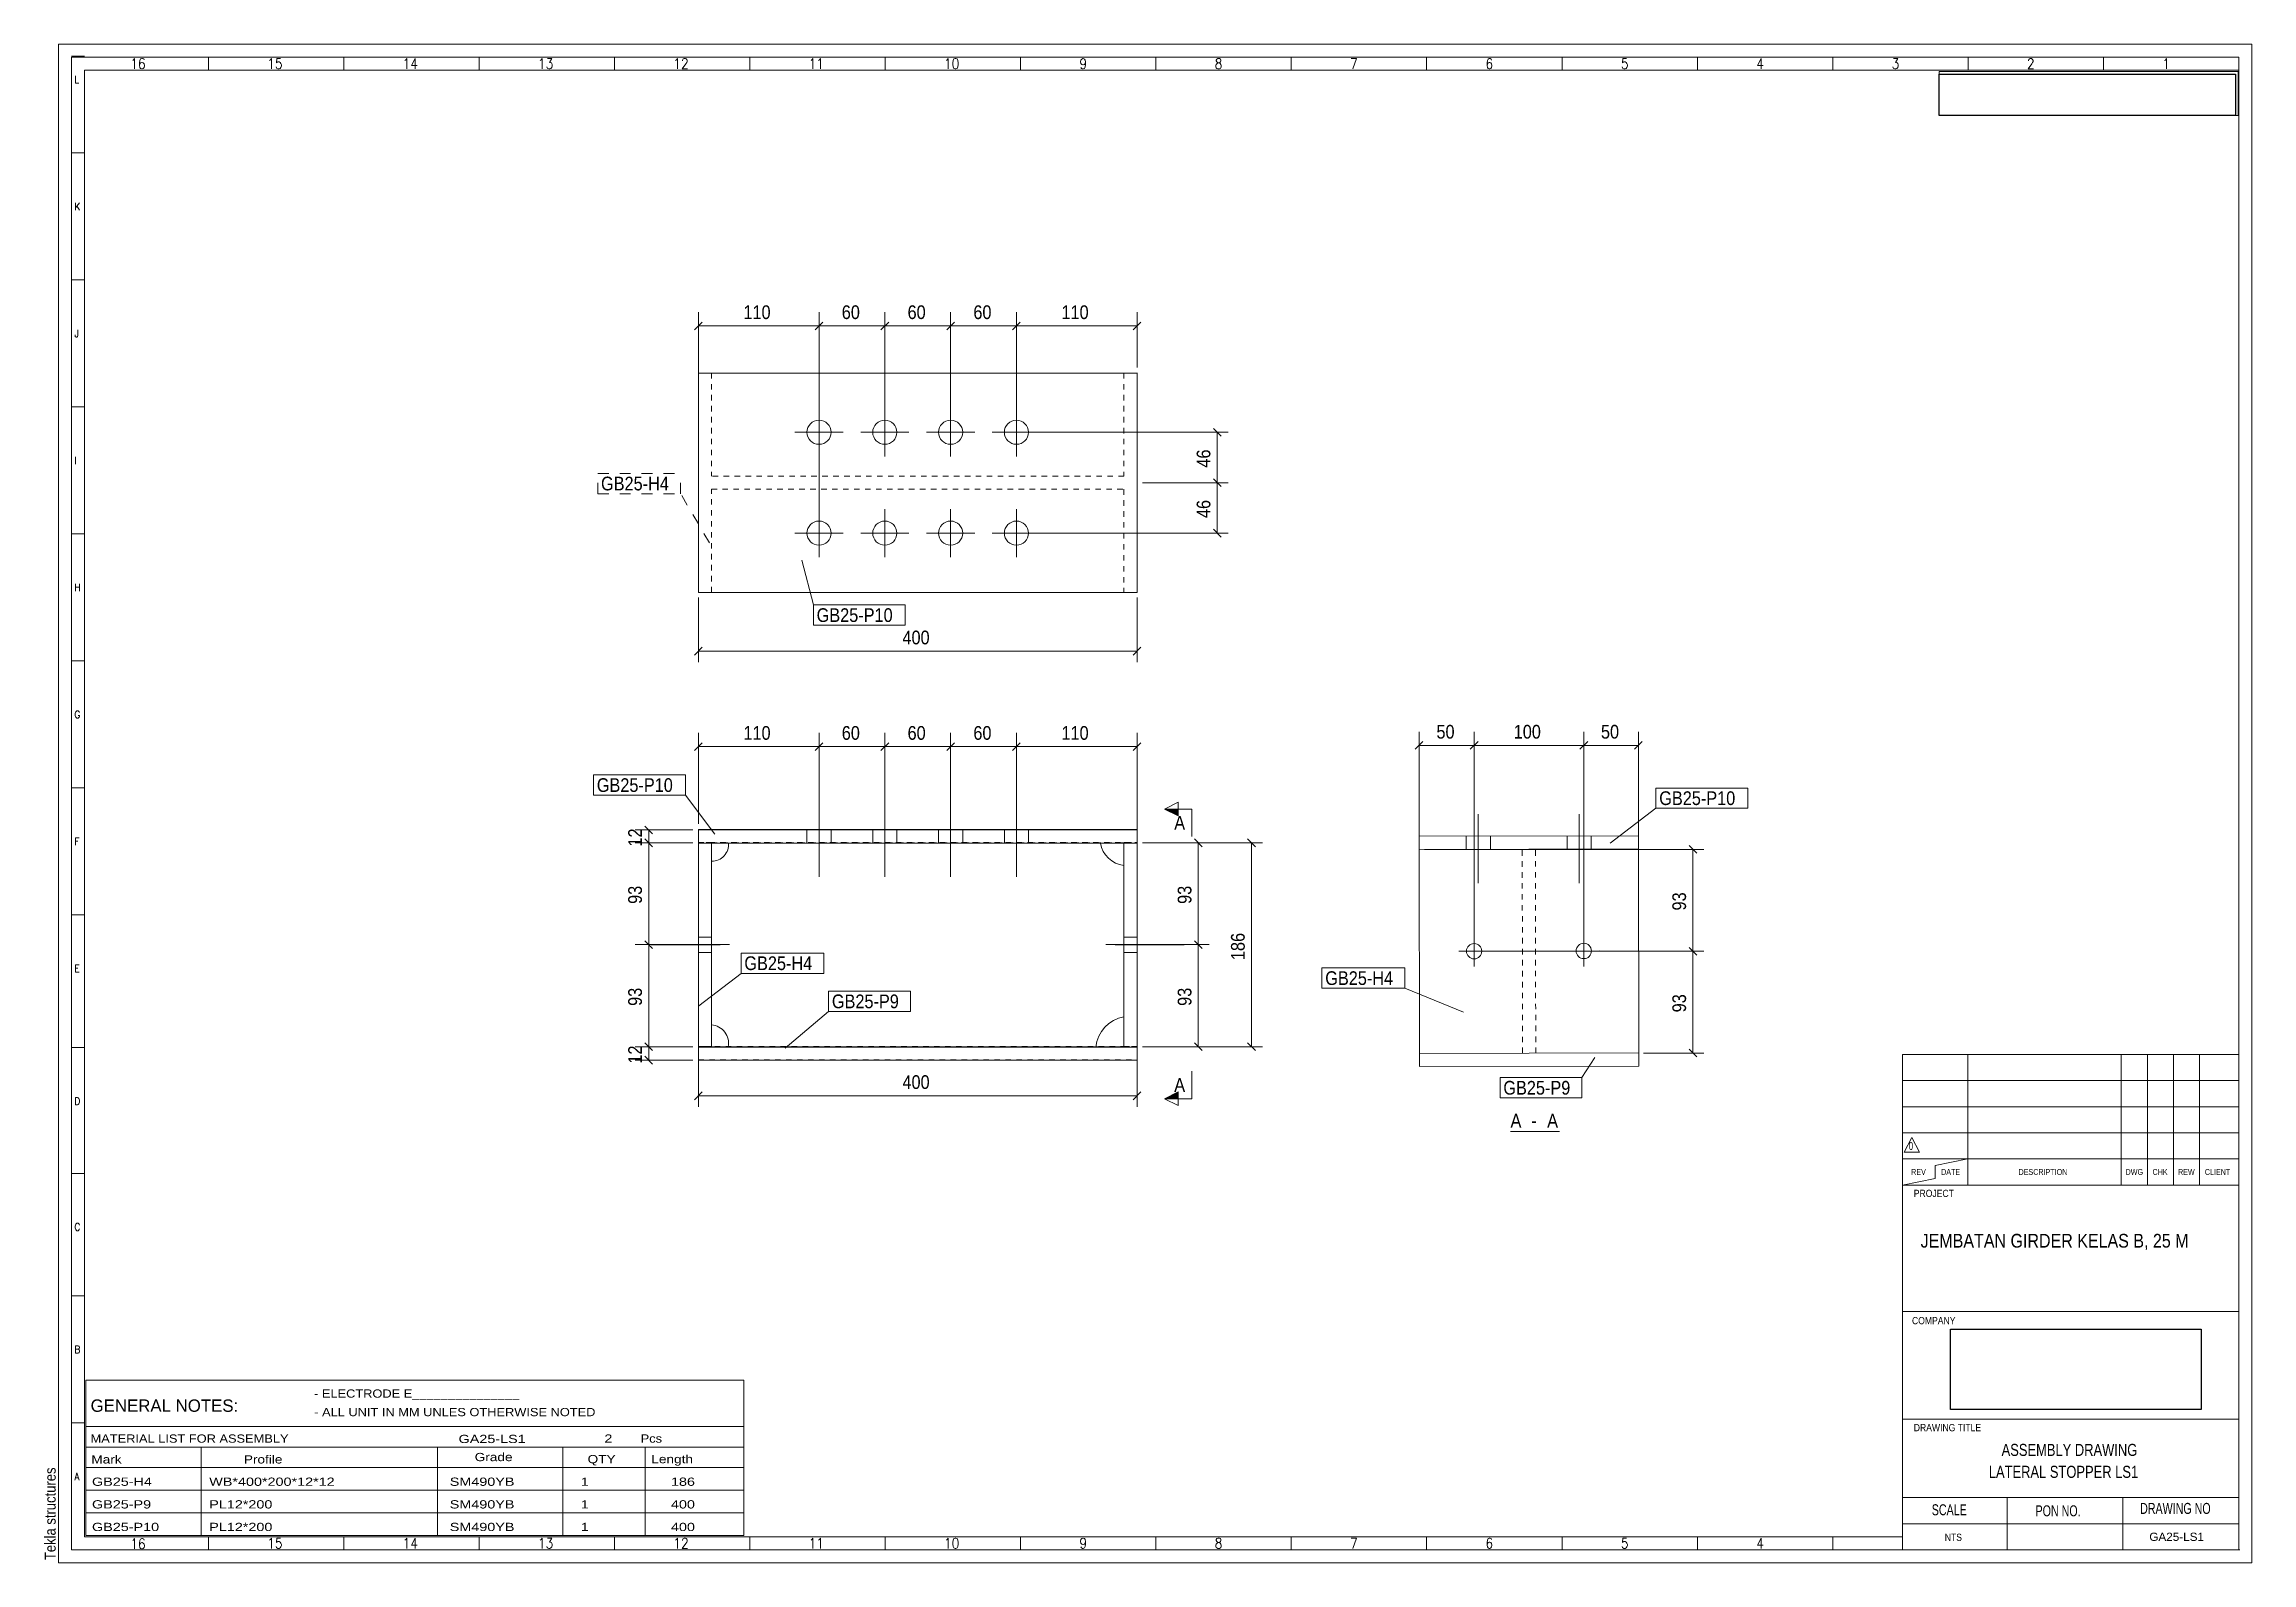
# Model space of a CAD drawing. Header units: millimetres. Extents: x 2 to 405, y 5 to 282.
import ezdxf

# ---------------------------------------------------------------- set-up
doc = ezdxf.new("R2010")
doc.units = ezdxf.units.MM
for name, pattern in [('XKITLINE00', [0]), ('XKITLINE01', [4, 1, -1, 1, -1]), ('XKITLINE02', [4, 2, -2])]:
    doc.linetypes.add(name, pattern=pattern)
for name, color, linetype, lineweight in [('Bolt', 7, 'Continuous', 0), ('DrawingSheet', 5, 'Continuous', 0), ('GraphicObject', 6, 'Continuous', 0), ('OtherObjectType', 1, 'Continuous', 0), ('Part', 2, 'Continuous', 0), ('PartMark', 3, 'Continuous', 0), ('Section', 6, 'Continuous', 0), ('Z-DIMENSIONS', 1, 'Continuous', 0)]:
    doc.layers.add(name, color=color, linetype=linetype, lineweight=lineweight)
doc.styles.add('ARIAL', font='ARIAL.TTF')
doc.styles.add('ARIAL_NARROW', font='ARIALN.TTF')
doc.styles.add('ROMANS', font='ROMANS__.TTF')
doc.styles.add('TECHNICLITE', font='TECHL___.TTF')
picture_1 = doc.add_image_def('image1.jpg', size_in_pixel=(1304, 175))
picture_2 = doc.add_image_def('image2.png', size_in_pixel=(4018, 1163))

# ---------------------------------------------------------------- blocks, each defined once
blk = doc.blocks.new('*A1')
at = {"layer": 'Part', "linetype": 'XKITLINE00', "lineweight": 0}
for p, q in [((201.7, 138.77), (121.7, 138.77)), ((121.7, 138.77), (121.7, 138.68)), ((121.7, 138.68), (121.7, 138.77)), ((201.7, 138.68), (121.7, 138.68)), ((121.7, 138.68), (121.7, 136.28)), ((201.7, 138.68), (201.7, 138.77)), ((201.7, 138.77), (201.7, 138.68)), ((201.7, 138.68), (201.7, 136.28)), ((121.7, 136.28), (201.7, 136.28))]:
    blk.add_line(p, q, dxfattribs=at)
at = {"layer": 'Part', "linetype": 'XKITLINE01', "lineweight": 0}
blk.add_line((121.7, 136.37), (201.7, 136.37), dxfattribs=at)
blk = doc.blocks.new('*A2')
at = {"layer": 'Part', "linetype": 'XKITLINE01', "lineweight": 0}
for p, q in [((121.7, 99.08), (121.7, 99.17)), ((121.7, 99.17), (121.7, 99.08)), ((201.7, 99.17), (121.7, 99.17)), ((121.7, 96.77), (201.7, 96.77)), ((201.7, 99.08), (201.7, 99.17)), ((201.7, 99.17), (201.7, 99.08))]:
    blk.add_line(p, q, dxfattribs=at)
at = {"layer": 'Part', "linetype": 'XKITLINE00', "lineweight": 0}
for p, q in [((121.7, 96.68), (121.7, 99.08)), ((121.7, 99.08), (201.7, 99.08)), ((201.7, 96.68), (121.7, 96.68)), ((201.7, 99.08), (201.7, 96.68))]:
    blk.add_line(p, q, dxfattribs=at)
blk = doc.blocks.new('*A3')
at = {"layer": 'Part', "linetype": 'XKITLINE01', "lineweight": 0}
for p, q in [((121.7, 136.37), (121.7, 136.28)), ((121.7, 136.37), (121.7, 136.28)), ((124.1, 136.37), (121.7, 136.37)), ((124.1, 136.32), (124.1, 136.37)), ((124.1, 136.33), (124.1, 136.37)), ((124.1, 136.32), (124.1, 136.33)), ((124.1, 136.33), (199.3, 136.33)), ((124.1, 136.28), (124.1, 136.32)), ((124.1, 136.32), (199.3, 136.32)), ((124.1, 136.28), (124.1, 136.32)), ((124.1, 136.32), (124.1, 136.28)), ((124.1, 136.28), (124.1, 136.32)), ((199.3, 136.37), (199.3, 136.28)), ((199.3, 136.33), (199.3, 136.37)), ((199.3, 136.37), (201.7, 136.37)), ((199.3, 136.28), (199.3, 136.33)), ((199.3, 136.32), (199.3, 136.28)), ((199.3, 136.32), (199.3, 136.28)), ((201.7, 136.28), (201.7, 136.37)), ((201.7, 136.37), (201.7, 136.28)), ((121.7, 99.08), (121.7, 99.17)), ((121.7, 99.17), (124.1, 99.17)), ((124.1, 99.17), (124.1, 99.13)), ((124.1, 99.13), (199.3, 99.13)), ((124.1, 99.12), (124.1, 99.08)), ((199.3, 99.13), (199.3, 99.17)), ((199.3, 99.17), (201.7, 99.17)), ((199.3, 99.08), (199.3, 99.12)), ((201.7, 99.17), (201.7, 99.08))]:
    blk.add_line(p, q, dxfattribs=at)
at = {"layer": 'Part', "linetype": 'XKITLINE00', "lineweight": 0}
for p, q in [((121.7, 136.28), (124.1, 136.28)), ((121.7, 136.28), (121.7, 99.08)), ((124.1, 136.28), (124.1, 99.08)), ((199.3, 136.28), (201.7, 136.28)), ((199.3, 136.28), (199.3, 99.08)), ((201.7, 136.28), (201.7, 99.08)), ((124.1, 99.08), (121.7, 99.08)), ((199.3, 99.12), (124.1, 99.12)), ((201.7, 99.08), (199.3, 99.08))]:
    blk.add_line(p, q, dxfattribs=at)
blk = doc.blocks.new('*A4')
at = {"layer": 'Bolt', "linetype": 'XKITLINE00', "lineweight": 0}
for p, q in [((143.7, 142.7), (143.7, 130.1)), ((155.7, 142.7), (155.7, 130.1)), ((167.7, 142.7), (167.7, 130.1)), ((179.7, 142.7), (179.7, 130.1)), ((141.5, 138.7), (141.5, 136.3)), ((145.9, 138.7), (145.9, 136.3)), ((153.5, 138.7), (153.5, 136.3)), ((157.9, 138.7), (157.9, 136.3)), ((165.5, 138.7), (165.5, 136.3)), ((169.9, 138.7), (169.9, 136.3)), ((177.5, 138.7), (177.5, 136.3)), ((181.9, 138.7), (181.9, 136.3))]:
    blk.add_line(p, q, dxfattribs=at)
blk = doc.blocks.new('*A5')
at = {"layer": 'Bolt', "linetype": 'XKITLINE00', "lineweight": 0}
for p, q in [((143.7, 142.7), (143.7, 130.1)), ((155.7, 142.7), (155.7, 130.1)), ((167.7, 142.7), (167.7, 130.1)), ((179.7, 142.7), (179.7, 130.1)), ((141.5, 138.74), (141.5, 136.34)), ((145.9, 138.75), (145.9, 136.35)), ((153.5, 138.74), (153.5, 136.34)), ((157.9, 138.75), (157.9, 136.35)), ((165.5, 138.74), (165.5, 136.34)), ((169.9, 138.75), (169.9, 136.35)), ((177.5, 138.74), (177.5, 136.34)), ((181.9, 138.75), (181.9, 136.35))]:
    blk.add_line(p, q, dxfattribs=at)
blk = doc.blocks.new('*A6')
at = {"layer": 'Bolt', "linetype": 'XKITLINE00', "lineweight": 0}
for p, q in [((125.7, 117.74), (113.1, 117.74)), ((125.7, 117.7), (113.1, 117.7)), ((124.1, 119.15), (121.7, 119.15)), ((124.1, 119.1), (121.7, 119.1)), ((124.1, 116.34), (121.7, 116.34)), ((124.1, 116.3), (121.7, 116.3))]:
    blk.add_line(p, q, dxfattribs=at)
blk = doc.blocks.new('*A7')
at = {"layer": 'Bolt', "linetype": 'XKITLINE00', "lineweight": 0}
for p, q in [((197.7, 117.74), (210.3, 117.74)), ((197.7, 117.7), (210.3, 117.7)), ((199.3, 119.15), (201.7, 119.15)), ((199.3, 119.1), (201.7, 119.1)), ((199.3, 116.34), (201.7, 116.34)), ((199.3, 116.3), (201.7, 116.3))]:
    blk.add_line(p, q, dxfattribs=at)
blk = doc.blocks.new('*A8')
at = {"layer": 'Part', "linetype": 'XKITLINE00', "lineweight": 0}
for p, q in [((293.13, 137.62), (253.13, 137.53)), ((253.13, 137.53), (253.14, 135.13)), ((293.14, 135.22), (293.13, 137.62)), ((293.14, 135.22), (253.14, 135.13))]:
    blk.add_line(p, q, dxfattribs=at)
blk = doc.blocks.new('*A9')
at = {"layer": 'Part', "linetype": 'XKITLINE00', "lineweight": 0}
for p, q in [((293.21, 98.02), (253.21, 97.93)), ((253.22, 95.53), (253.21, 97.93)), ((293.22, 95.62), (293.21, 98.02)), ((253.22, 95.53), (293.22, 95.62))]:
    blk.add_line(p, q, dxfattribs=at)
blk = doc.blocks.new('*A10')
at = {"layer": 'Part', "linetype": 'XKITLINE00', "lineweight": 0}
for p, q in [((253.14, 135.13), (293.14, 135.22)), ((253.21, 97.93), (253.14, 135.13)), ((293.21, 98.02), (293.14, 135.22)), ((293.21, 98.02), (253.21, 97.93))]:
    blk.add_line(p, q, dxfattribs=at)
at = {"layer": 'Part', "linetype": 'XKITLINE01', "lineweight": 0}
for p, q in [((272.01, 97.97), (271.94, 135.17)), ((274.41, 97.98), (274.34, 135.18))]:
    blk.add_line(p, q, dxfattribs=at)
blk = doc.blocks.new('*A11')
at = {"layer": 'Bolt', "linetype": 'XKITLINE00', "lineweight": 0}
for p, q in [((263.93, 141.55), (263.93, 128.95)), ((261.73, 137.56), (261.73, 135.16)), ((266.13, 137.56), (266.13, 135.16))]:
    blk.add_line(p, q, dxfattribs=at)
blk = doc.blocks.new('*A12')
at = {"layer": 'Bolt', "linetype": 'XKITLINE00', "lineweight": 0}
for p, q in [((282.32, 141.56), (282.35, 128.96)), ((280.13, 137.59), (280.14, 135.19)), ((284.53, 137.6), (284.54, 135.2))]:
    blk.add_line(p, q, dxfattribs=at)
blk = doc.blocks.new('*A13')
at = {"layer": 'Bolt', "linetype": 'XKITLINE00', "lineweight": 0}
for p, q in [((263.17, 119.36), (263.18, 113.76)), ((283.17, 119.4), (283.18, 113.8)), ((260.37, 116.55), (265.97, 116.56)), ((280.37, 116.59), (285.97, 116.6))]:
    blk.add_line(p, q, dxfattribs=at)
for centre in [(263.17, 116.56), (283.17, 116.6)]:
    blk.add_circle(centre, 1.4, dxfattribs=at)
blk = doc.blocks.new('*A14')
at = {"layer": 'Part', "linetype": 'XKITLINE00', "lineweight": 0}
for p, q in [((121.7, 222.01), (201.7, 222.01)), ((201.7, 222.01), (121.7, 222.01)), ((121.7, 222.01), (121.7, 222.01)), ((121.7, 222.01), (121.7, 182.01)), ((201.7, 222.01), (201.7, 222.01)), ((201.7, 222.01), (201.7, 182.01)), ((121.7, 182.01), (201.7, 182.01))]:
    blk.add_line(p, q, dxfattribs=at)
at = {"layer": 'Part', "linetype": 'XKITLINE01', "lineweight": 0}
blk.add_line((121.7, 182.01), (201.7, 182.01), dxfattribs=at)
blk = doc.blocks.new('*A15')
at = {"layer": 'Part', "linetype": 'XKITLINE00', "lineweight": 0}
for p, q in [((121.7, 222.01), (121.7, 222.04)), ((121.7, 222.01), (124.1, 222.01)), ((121.7, 222.01), (121.7, 222.01)), ((124.1, 222.01), (124.1, 222.04)), ((124.1, 222.01), (124.1, 222.01)), ((199.3, 222.01), (199.3, 222.04)), ((199.3, 222.01), (199.3, 222.01)), ((201.7, 222.01), (199.3, 222.01)), ((201.7, 222.01), (201.7, 222.04)), ((201.7, 222.01), (201.7, 222.01))]:
    blk.add_line(p, q, dxfattribs=at)
at = {"layer": 'Part', "linetype": 'XKITLINE01', "lineweight": 0}
for p, q in [((121.7, 182.01), (121.7, 222.01)), ((124.1, 222.01), (124.1, 203.21)), ((199.3, 222.01), (199.3, 203.21)), ((201.7, 182.01), (201.7, 222.01)), ((124.1, 203.21), (124.1, 203.24)), ((199.3, 203.21), (124.1, 203.21)), ((199.3, 203.21), (199.3, 203.24)), ((124.1, 200.81), (124.1, 200.84)), ((124.1, 182.01), (124.1, 200.81)), ((124.1, 200.81), (199.3, 200.81)), ((199.3, 200.81), (199.3, 200.84)), ((199.3, 200.81), (199.3, 182.01)), ((121.7, 182.01), (121.7, 182.04)), ((121.7, 182.01), (124.1, 182.01)), ((124.1, 182.01), (124.1, 182.04)), ((199.3, 182.01), (199.3, 182.04)), ((199.3, 182.01), (201.7, 182.01)), ((201.7, 182.01), (201.7, 182.04))]:
    blk.add_line(p, q, dxfattribs=at)
blk = doc.blocks.new('*A16')
at = {"layer": 'Bolt', "linetype": 'XKITLINE00', "lineweight": 0}
for p, q in [((143.7, 197.21), (143.7, 188.41)), ((155.7, 197.21), (155.7, 188.41)), ((167.7, 197.21), (167.7, 188.41)), ((179.7, 197.21), (179.7, 188.41)), ((139.3, 192.81), (148.1, 192.81)), ((151.3, 192.81), (160.1, 192.81)), ((163.3, 192.81), (172.1, 192.81)), ((175.3, 192.81), (184.1, 192.81))]:
    blk.add_line(p, q, dxfattribs=at)
for centre in [(143.7, 192.81), (155.7, 192.81), (167.7, 192.81), (179.7, 192.81)]:
    blk.add_circle(centre, 2.2, dxfattribs=at)
blk = doc.blocks.new('*A17')
at = {"layer": 'Bolt', "linetype": 'XKITLINE00', "lineweight": 0}
for p, q in [((143.7, 206.81), (143.7, 215.61)), ((155.7, 206.81), (155.7, 215.61)), ((167.7, 206.81), (167.7, 215.61)), ((179.7, 206.81), (179.7, 215.61)), ((148.1, 211.21), (139.3, 211.21)), ((160.1, 211.21), (151.3, 211.21)), ((172.1, 211.21), (163.3, 211.21)), ((184.1, 211.21), (175.3, 211.21))]:
    blk.add_line(p, q, dxfattribs=at)
for centre in [(143.7, 211.21), (155.7, 211.21), (167.7, 211.21), (179.7, 211.21)]:
    blk.add_circle(centre, 2.2, dxfattribs=at)
blk = doc.blocks.new('*A18')
at = {"layer": 'GraphicObject', "linetype": 'XKITLINE00', "lineweight": 0}
blk.add_arc((200.44, 98.39), 6.32, 100.3356, 173.7312, dxfattribs=at)
blk = doc.blocks.new('*A19')
at = {"layer": 'GraphicObject', "linetype": 'XKITLINE00', "lineweight": 0}
blk.add_arc((199.87, 137.06), 4.89, 189.1752, 263.2715, dxfattribs=at)
blk = doc.blocks.new('*A20')
at = {"layer": 'GraphicObject', "linetype": 'XKITLINE00', "lineweight": 0}
blk.add_arc((124.22, 135.97), 2.97, 267.7897, 6.84, dxfattribs=at)
blk = doc.blocks.new('*A21')
at = {"layer": 'GraphicObject', "linetype": 'XKITLINE00', "lineweight": 0}
blk.add_arc((123.79, 99.72), 3.42, 349.9583, 84.8136, dxfattribs=at)
blk = doc.blocks.new('*A22')
at = {"layer": 'DrawingSheet', "linetype": 'XKITLINE00', "lineweight": 0}
for p, q in [((405, 282), (5, 282)), ((5, 282), (5, 5)), ((405, 5), (405, 282)), ((5, 5), (405, 5))]:
    blk.add_line(p, q, dxfattribs=at)
at = {"layer": 'DrawingSheet', "style": 'ARIAL', "width": 0.85}
blk.add_text('Tekla structures', height=2, rotation=90, dxfattribs=at).set_placement((4.5, 5.5))
blk = doc.blocks.new('*A23')
at = {"layer": 'OtherObjectType', "linetype": 'XKITLINE00', "lineweight": 0}
for p, q in [((10, 38.31), (130, 38.31)), ((10, 29.88), (10, 38.31)), ((130, 38.31), (130, 29.88)), ((10, 29.88), (130, 29.88)), ((10, 29.88), (10, 26.13)), ((130, 29.88), (130, 26.13)), ((10, 26.13), (130, 26.13)), ((10, 26.13), (10, 22.38)), ((31, 26.13), (31, 22.38)), ((74.12, 26.13), (74.12, 22.38)), ((97, 26.13), (97, 22.38)), ((112, 26.13), (112, 22.38)), ((130, 26.13), (130, 22.38)), ((10, 22.38), (130, 22.38)), ((10, 22.38), (10, 18.25)), ((31, 22.38), (31, 18.25)), ((74.12, 22.38), (74.12, 18.25)), ((97, 22.38), (97, 18.25)), ((112, 22.38), (112, 18.25)), ((130, 22.38), (130, 18.25)), ((10, 18.25), (130, 18.25)), ((10, 18.25), (10, 14.13)), ((31, 18.25), (31, 14.13)), ((74.12, 18.25), (74.12, 14.13)), ((97, 18.25), (97, 14.13)), ((112, 18.25), (112, 14.13)), ((130, 18.25), (130, 14.13)), ((10, 14.13), (130, 14.13)), ((10, 14.13), (10, 10)), ((31, 14.13), (31, 10)), ((74.12, 14.13), (74.12, 10)), ((97, 14.13), (97, 10)), ((112, 14.13), (112, 10)), ((130, 14.13), (130, 10)), ((10, 10), (130, 10))]:
    blk.add_line(p, q, dxfattribs=at)
at = {"layer": 'OtherObjectType', "style": 'ARIAL_NARROW'}
for s, height, width, p in [('- ELECTRODE E_______________', 1.5, 1.36, (51.62, 35.13)), ('GENERAL NOTES:', 2.25, 1.19, (10.86, 32.55)), ('- ALL UNIT IN MM UNLES OTHERWISE NOTED', 1.5, 1.36, (51.65, 31.75)), ('MATERIAL LIST FOR ASSEMBLY', 1.5, 1.36, (10.86, 26.92)), ('GA25-LS1', 1.5, 1.525501, (77.97, 26.85)), ('2', 1.5, 1.525501, (104.56, 26.92)), ('Pcs', 1.5, 1.36, (111.18, 26.92)), ('Mark', 1.5, 1.445, (11, 23.12)), ('Profile', 1.5, 1.445, (38.81, 23.12)), ('Grade', 1.5, 1.445, (80.91, 23.55)), ('QTY', 1.5, 1.445, (101.5, 23.17)), ('Length', 1.5, 1.445, (113.12, 23.17)), ('GB25-H4', 1.5, 1.525501, (11.12, 19.05)), ('WB*400*200*12*12', 1.5, 1.525501, (32.5, 19.05)), ('SM490YB', 1.5, 1.525501, (76.36, 19.05)), ('1', 1.5, 1.525501, (100.27, 19.05)), ('186', 1.5, 1.525501, (116.7, 19.05)), ('GB25-P9', 1.5, 1.525501, (11.12, 14.92)), ('PL12*200', 1.5, 1.525501, (32.5, 14.92)), ('SM490YB', 1.5, 1.525501, (76.36, 14.92)), ('1', 1.5, 1.525501, (100.27, 14.92)), ('400', 1.5, 1.525501, (116.7, 14.92)), ('GB25-P10', 1.5, 1.525501, (11.12, 10.8)), ('PL12*200', 1.5, 1.525501, (32.5, 10.8)), ('SM490YB', 1.5, 1.525501, (76.36, 10.8)), ('1', 1.5, 1.525501, (100.27, 10.8)), ('400', 1.5, 1.525501, (116.7, 10.8))]:
    blk.add_text(s, height=height, dxfattribs=dict(at, width=width)).set_placement(p)
blk = doc.blocks.new('*A24')
at = {"layer": 'OtherObjectType', "linetype": 'XKITLINE00', "lineweight": 0}
for p, q in [((5, 282), (7.38, 282)), ((405, 282), (5, 282)), ((5, 282), (5, 5)), ((405, 5), (405, 282)), ((9.76, 279.8), (7.38, 279.8)), ((7.38, 7.38), (7.38, 279.62)), ((7.38, 7.38), (7.38, 279.62)), ((7.38, 279.62), (402.62, 279.62)), ((402.62, 279.62), (7.38, 279.62)), ((32.35, 279.62), (32.35, 277.24)), ((57.03, 279.62), (57.03, 277.24)), ((81.72, 279.62), (81.72, 277.24)), ((106.4, 279.62), (106.4, 277.24)), ((131.09, 279.62), (131.09, 277.24)), ((155.77, 279.62), (155.77, 277.24)), ((180.46, 279.62), (180.46, 277.24)), ((205.14, 279.62), (205.14, 277.24)), ((229.83, 279.62), (229.83, 277.24)), ((254.51, 279.62), (254.51, 277.24)), ((279.2, 279.62), (279.2, 277.24)), ((303.88, 279.62), (303.88, 277.24)), ((328.57, 279.62), (328.57, 277.24)), ((353.25, 279.62), (353.25, 277.24)), ((377.94, 279.62), (377.94, 277.24)), ((402.62, 279.62), (402.62, 277.24)), ((402.62, 279.62), (402.62, 7.38)), ((9.76, 277.24), (9.76, 9.76)), ((9.76, 277.24), (402.62, 277.24)), ((348, 277), (402.5, 277)), ((348, 269), (348, 277)), ((402.5, 277), (402.5, 269)), ((402.62, 63.21), (402.62, 277.24)), ((402.62, 63.21), (402.62, 277.24)), ((402.5, 269), (348, 269)), ((9.76, 262.16), (7.38, 262.16)), ((9.76, 238.99), (7.38, 238.99)), ((9.76, 215.83), (7.38, 215.83)), ((9.76, 192.67), (7.38, 192.67)), ((9.76, 169.5), (7.38, 169.5)), ((9.76, 146.34), (7.38, 146.34)), ((9.76, 123.18), (7.38, 123.18)), ((9.76, 98.97), (7.38, 98.97)), ((341.31, 7.38), (341.31, 97.73)), ((341.31, 97.72), (402.62, 97.72)), ((353.22, 73.91), (353.22, 97.72)), ((353.22, 73.91), (353.22, 97.72)), ((381.19, 73.91), (381.19, 97.72)), ((381.19, 73.91), (381.19, 97.72)), ((385.96, 73.91), (385.96, 97.72)), ((385.96, 73.91), (385.96, 97.72)), ((390.72, 73.91), (390.72, 97.72)), ((390.72, 73.91), (390.72, 97.72)), ((395.48, 73.91), (395.48, 97.72)), ((395.48, 73.91), (395.48, 97.72)), ((341.31, 92.96), (402.62, 92.96)), ((341.31, 92.96), (402.62, 92.96)), ((341.31, 88.2), (402.62, 88.2)), ((341.31, 88.2), (402.62, 88.2)), ((341.31, 83.44), (402.62, 83.44)), ((341.6, 79.92), (342.99, 82.61)), ((342.99, 82.61), (344.37, 79.92)), ((341.31, 78.67), (402.62, 78.67)), ((344.37, 79.92), (341.6, 79.92)), ((347.26, 77.48), (353.22, 78.67)), ((347.26, 75.1), (347.26, 77.48)), ((9.76, 76.03), (7.38, 76.03)), ((347.26, 75.1), (341.31, 73.91)), ((341.31, 73.91), (402.62, 73.91)), ((9.76, 53.69), (7.38, 53.69)), ((341.31, 50.85), (402.62, 50.85)), ((9.76, 30.53), (7.38, 30.53)), ((341.31, 31.19), (402.62, 31.19)), ((341.31, 16.9), (402.62, 16.9)), ((360.35, 16.9), (360.35, 7.38)), ((381.48, 16.9), (381.48, 7.38)), ((341.31, 12.14), (402.62, 12.14)), ((9.76, 9.76), (341.31, 9.76)), ((32.35, 7.38), (32.35, 9.76)), ((57.03, 9.76), (57.03, 7.38)), ((81.72, 9.76), (81.72, 7.38)), ((106.4, 9.76), (106.4, 7.38)), ((131.09, 9.76), (131.09, 7.38)), ((155.77, 9.76), (155.77, 7.38)), ((180.46, 9.76), (180.46, 7.38)), ((205.14, 9.76), (205.14, 7.38)), ((229.83, 9.76), (229.83, 7.38)), ((254.51, 9.76), (254.51, 7.38)), ((279.2, 9.76), (279.2, 7.38)), ((303.88, 9.76), (303.88, 7.38)), ((328.57, 9.76), (328.57, 7.38)), ((328.57, 9.76), (328.57, 7.38)), ((5, 5), (66.4, 5)), ((7.38, 5), (5, 5)), ((5, 5), (405, 5)), ((402.79, 7.38), (7.38, 7.38))]:
    blk.add_line(p, q, dxfattribs=at)
at = {"layer": 'OtherObjectType'}
for s, height, style, width, p in [('16', 1.903, 'ROMANS', 0.85, (18.12, 277.48)), ('15', 1.903, 'ROMANS', 0.85, (43.09, 277.48)), ('14', 1.903, 'ROMANS', 0.85, (67.77, 277.48)), ('13', 1.903, 'ROMANS', 0.85, (92.46, 277.48)), ('12', 1.903, 'ROMANS', 0.85, (117.14, 277.48)), ('11', 1.903, 'ROMANS', 0.85, (141.83, 277.48)), ('10', 1.903, 'ROMANS', 0.85, (166.51, 277.48)), ('9', 1.9, 'ROMANS', 0.85, (191.2, 277.48)), ('8', 1.9, 'ROMANS', 0.85, (215.88, 277.48)), ('7', 1.9, 'ROMANS', 0.85, (240.57, 277.48)), ('6', 1.9, 'ROMANS', 0.85, (265.25, 277.48)), ('5', 1.9, 'ROMANS', 0.85, (289.94, 277.48)), ('4', 1.9, 'ROMANS', 0.85, (314.62, 277.48)), ('3', 1.9, 'ROMANS', 0.85, (339.31, 277.48)), ('2', 1.9, 'ROMANS', 0.85, (363.99, 277.48)), ('1', 1.9, 'ROMANS', 0.85, (388.68, 277.48)), ('L', 1.36, 'ROMANS', 0.85, (7.93, 274.87)), ('K', 1.36, 'ROMANS', 0.85, (7.93, 251.71)), ('J', 1.36, 'ROMANS', 0.85, (7.93, 228.54)), ('I', 1.36, 'ROMANS', 0.85, (7.93, 205.38)), ('H', 1.36, 'ROMANS', 0.85, (7.93, 182.22)), ('G', 1.36, 'ROMANS', 0.85, (7.93, 159.05)), ('F', 1.36, 'ROMANS', 0.85, (7.93, 135.89)), ('E', 1.36, 'ROMANS', 0.85, (7.93, 112.73)), ('D', 1.36, 'ROMANS', 0.85, (7.93, 88.52)), ('0', 1.44, 'TECHNICLITE', 0.85, (342.44, 80.32)), ('REV', 1.071, 'TECHNICLITE', 0.85, (342.88, 75.76)), ('DATE', 1.071, 'TECHNICLITE', 0.85, (348.33, 75.76)), ('DESCRIPTION', 1.0714, 'TECHNICLITE', 0.85, (362.46, 75.76)), ('DWG', 1.071, 'TECHNICLITE', 0.85, (381.98, 75.76)), ('CHK', 1.071, 'TECHNICLITE', 0.85, (386.89, 75.76)), ('REW', 1.071, 'TECHNICLITE', 0.85, (391.54, 75.76)), ('CLIENT', 1.071, 'TECHNICLITE', 0.85, (396.43, 75.76)), ('PROJECT', 1.321, 'ARIAL', 0.85, (343.35, 71.73)), ('C', 1.36, 'ROMANS', 0.85, (7.93, 65.58)), ('JEMBATAN GIRDER KELAS B, 25 M', 2.5, 'ARIAL_NARROW', 1.02, (344.6, 62.5)), ('COMPANY', 1.321, 'ARIAL', 0.85, (343.02, 48.52)), ('B', 1.36, 'ROMANS', 0.85, (7.93, 43.24)), ('DRAWING TITLE', 1.3207, 'ARIAL', 0.85, (343.35, 29)), (' ASSEMBLY DRAWING', 2.2, 'ARIAL_NARROW', 0.935, (358.71, 24.5)), ('A', 1.36, 'ROMANS', 0.85, (7.93, 20.08)), ('LATERAL STOPPER LS1', 2.2, 'ARIAL_NARROW', 0.935, (357.03, 20.5)), ('SCALE', 2, 'TECHNICLITE', 0.85, (346.63, 13.68)), ('PON NO.', 2, 'TECHNICLITE', 0.85, (365.55, 13.49)), ('DRAWING NO', 2, 'TECHNICLITE', 0.85, (384.62, 13.93)), ('16', 1.903, 'ROMANS', 0.85, (18.12, 7.53)), ('15', 1.903, 'ROMANS', 0.85, (43.09, 7.62)), ('14', 1.903, 'ROMANS', 0.85, (67.77, 7.62)), ('13', 1.903, 'ROMANS', 0.85, (92.46, 7.62)), ('12', 1.903, 'ROMANS', 0.85, (117.14, 7.62)), ('11', 1.903, 'ROMANS', 0.85, (141.83, 7.62)), ('10', 1.903, 'ROMANS', 0.85, (166.51, 7.62)), ('9', 1.9, 'ROMANS', 0.85, (191.2, 7.62)), ('8', 1.9, 'ROMANS', 0.85, (215.88, 7.62)), ('7', 1.9, 'ROMANS', 0.85, (240.57, 7.62)), ('6', 1.9, 'ROMANS', 0.85, (265.25, 7.62)), ('5', 1.9, 'ROMANS', 0.85, (289.94, 7.62)), ('4', 1.9, 'ROMANS', 0.85, (314.62, 7.62)), ('4', 1.9, 'ROMANS', 0.85, (314.62, 7.62)), ('NTS', 1.321, 'ARIAL', 0.85, (349, 9)), ('GA25-LS1', 1.5, 'ARIAL', 1.02, (386.3, 9))]:
    blk.add_text(s, height=height, dxfattribs=dict(at, style=style, width=width)).set_placement(p)
image = blk.add_image(picture_1, insert=(348, 269), size_in_units=(54.02, 7.5))
image = blk.add_image(picture_2, insert=(350.06, 32.98), size_in_units=(45.7, 14.66))
blk = doc.blocks.new('*A25')
at = {"layer": 'Z-DIMENSIONS', "linetype": 'XKITLINE00', "lineweight": 0}
for p, q in [((122.41, 154.58), (120.99, 153.16)), ((121.7, 139.77), (121.7, 156.37)), ((121.7, 153.87), (143.7, 153.87)), ((144.41, 154.58), (142.99, 153.16)), ((143.7, 139.68), (143.7, 156.37))]:
    blk.add_line(p, q, dxfattribs=at)
at = {"layer": 'Z-DIMENSIONS'}
for p in [(121.7, 153.87), (143.7, 153.87)]:
    blk.add_point(p, dxfattribs=at)
at = {"layer": 'Z-DIMENSIONS', "style": 'ARIAL', "width": 0.85}
blk.add_text('110', height=2.5, dxfattribs=at).set_placement((129.92, 155.12))
blk = doc.blocks.new('*A26')
at = {"layer": 'Z-DIMENSIONS', "linetype": 'XKITLINE00', "lineweight": 0}
for p, q in [((144.41, 154.58), (142.99, 153.16)), ((143.7, 139.68), (143.7, 156.37)), ((143.7, 153.87), (155.7, 153.87)), ((156.41, 154.58), (154.99, 153.16)), ((155.7, 139.77), (155.7, 156.37))]:
    blk.add_line(p, q, dxfattribs=at)
at = {"layer": 'Z-DIMENSIONS'}
for p in [(143.7, 153.87), (155.7, 153.87)]:
    blk.add_point(p, dxfattribs=at)
at = {"layer": 'Z-DIMENSIONS', "style": 'ARIAL', "width": 0.85}
blk.add_text('60', height=2.5, dxfattribs=at).set_placement((147.85, 155.12))
blk = doc.blocks.new('*A27')
at = {"layer": 'Z-DIMENSIONS', "linetype": 'XKITLINE00', "lineweight": 0}
for p, q in [((156.41, 154.58), (154.99, 153.16)), ((155.7, 139.77), (155.7, 156.37)), ((155.7, 153.87), (167.7, 153.87)), ((168.41, 154.58), (166.99, 153.16)), ((167.7, 139.77), (167.7, 156.37))]:
    blk.add_line(p, q, dxfattribs=at)
at = {"layer": 'Z-DIMENSIONS'}
for p in [(155.7, 153.87), (167.7, 153.87)]:
    blk.add_point(p, dxfattribs=at)
at = {"layer": 'Z-DIMENSIONS', "style": 'ARIAL', "width": 0.85}
blk.add_text('60', height=2.5, dxfattribs=at).set_placement((159.85, 155.12))
blk = doc.blocks.new('*A28')
at = {"layer": 'Z-DIMENSIONS', "linetype": 'XKITLINE00', "lineweight": 0}
for p, q in [((168.41, 154.58), (166.99, 153.16)), ((167.7, 139.77), (167.7, 156.37)), ((167.7, 153.87), (179.7, 153.87)), ((180.41, 154.58), (178.99, 153.16)), ((179.7, 141.18), (179.7, 156.37))]:
    blk.add_line(p, q, dxfattribs=at)
at = {"layer": 'Z-DIMENSIONS'}
for p in [(167.7, 153.87), (179.7, 153.87)]:
    blk.add_point(p, dxfattribs=at)
at = {"layer": 'Z-DIMENSIONS', "style": 'ARIAL', "width": 0.85}
blk.add_text('60', height=2.5, dxfattribs=at).set_placement((171.85, 155.12))
blk = doc.blocks.new('*A29')
at = {"layer": 'Z-DIMENSIONS', "linetype": 'XKITLINE00', "lineweight": 0}
for p, q in [((180.41, 154.58), (178.99, 153.16)), ((179.7, 141.18), (179.7, 156.37)), ((179.7, 153.87), (201.7, 153.87)), ((202.41, 154.58), (200.99, 153.16)), ((201.7, 137.28), (201.7, 156.37))]:
    blk.add_line(p, q, dxfattribs=at)
at = {"layer": 'Z-DIMENSIONS'}
for p in [(179.7, 153.87), (201.7, 153.87)]:
    blk.add_point(p, dxfattribs=at)
at = {"layer": 'Z-DIMENSIONS', "style": 'ARIAL', "width": 0.85}
blk.add_text('110', height=2.5, dxfattribs=at).set_placement((187.92, 155.12))
blk = doc.blocks.new('*A30')
at = {"layer": 'Z-DIMENSIONS', "linetype": 'XKITLINE00', "lineweight": 0}
for p, q in [((221.87, 137.03), (223.29, 135.62)), ((202.7, 136.32), (224.58, 136.32)), ((222.58, 99.12), (222.58, 136.32)), ((202.7, 99.12), (224.58, 99.12)), ((221.87, 99.83), (223.29, 98.42))]:
    blk.add_line(p, q, dxfattribs=at)
at = {"layer": 'Z-DIMENSIONS'}
for p in [(222.58, 136.32), (222.58, 99.12)]:
    blk.add_point(p, dxfattribs=at)
at = {"layer": 'Z-DIMENSIONS', "style": 'ARIAL', "width": 0.85}
blk.add_text('186', height=2.5, rotation=90.0002, dxfattribs=at).set_placement((221.33, 114.94))
blk = doc.blocks.new('*A31')
at = {"layer": 'Z-DIMENSIONS', "linetype": 'XKITLINE00', "lineweight": 0}
for p, q in [((196, 117.77), (214.87, 117.77)), ((212.17, 118.47), (213.58, 117.06)), ((212.87, 99.12), (212.87, 117.77)), ((202.7, 99.12), (214.87, 99.12)), ((212.17, 99.83), (213.58, 98.42))]:
    blk.add_line(p, q, dxfattribs=at)
at = {"layer": 'Z-DIMENSIONS'}
for p in [(212.87, 117.77), (212.87, 99.12)]:
    blk.add_point(p, dxfattribs=at)
at = {"layer": 'Z-DIMENSIONS', "style": 'ARIAL', "width": 0.85}
blk.add_text('93', height=2.5, rotation=90.0002, dxfattribs=at).set_placement((211.62, 106.59))
blk = doc.blocks.new('*A32')
at = {"layer": 'Z-DIMENSIONS', "linetype": 'XKITLINE00', "lineweight": 0}
for p, q in [((212.17, 137.03), (213.58, 135.62)), ((202.7, 136.32), (214.87, 136.32)), ((212.87, 117.77), (212.87, 136.32)), ((196, 117.77), (214.87, 117.77)), ((212.17, 118.47), (213.58, 117.06))]:
    blk.add_line(p, q, dxfattribs=at)
at = {"layer": 'Z-DIMENSIONS'}
for p in [(212.87, 136.32), (212.87, 117.77)]:
    blk.add_point(p, dxfattribs=at)
at = {"layer": 'Z-DIMENSIONS', "style": 'ARIAL', "width": 0.85}
blk.add_text('93', height=2.5, rotation=90.0002, dxfattribs=at).set_placement((211.62, 125.19))
blk = doc.blocks.new('*A33')
at = {"layer": 'Z-DIMENSIONS', "linetype": 'XKITLINE00', "lineweight": 0}
for p, q in [((120.7, 99.12), (110.15, 99.12)), ((120.7, 96.68), (110.15, 96.68)), ((111.94, 99.83), (113.35, 98.42)), ((111.94, 97.39), (113.35, 95.97)), ((112.65, 96.68), (112.65, 99.12))]:
    blk.add_line(p, q, dxfattribs=at)
at = {"layer": 'Z-DIMENSIONS'}
for p in [(112.65, 99.12), (112.65, 96.68)]:
    blk.add_point(p, dxfattribs=at)
at = {"layer": 'Z-DIMENSIONS', "style": 'ARIAL', "width": 0.85}
blk.add_text('12', height=2.5, rotation=90.0002, dxfattribs=at).set_placement((111.4, 96.05))
blk = doc.blocks.new('*A34')
at = {"layer": 'Z-DIMENSIONS', "linetype": 'XKITLINE00', "lineweight": 0}
for p, q in [((127.4, 117.77), (110.15, 117.77)), ((111.94, 118.47), (113.35, 117.06)), ((112.65, 99.12), (112.65, 117.77)), ((120.7, 99.12), (110.15, 99.12)), ((111.94, 99.83), (113.35, 98.42))]:
    blk.add_line(p, q, dxfattribs=at)
at = {"layer": 'Z-DIMENSIONS'}
for p in [(112.65, 117.77), (112.65, 99.12)]:
    blk.add_point(p, dxfattribs=at)
at = {"layer": 'Z-DIMENSIONS', "style": 'ARIAL', "width": 0.85}
blk.add_text('93', height=2.5, rotation=90.0002, dxfattribs=at).set_placement((111.4, 106.59))
blk = doc.blocks.new('*A35')
at = {"layer": 'Z-DIMENSIONS', "linetype": 'XKITLINE00', "lineweight": 0}
for p, q in [((111.94, 137.03), (113.35, 135.62)), ((120.7, 136.32), (110.15, 136.32)), ((112.65, 117.77), (112.65, 136.32)), ((127.4, 117.77), (110.15, 117.77)), ((111.94, 118.47), (113.35, 117.06))]:
    blk.add_line(p, q, dxfattribs=at)
at = {"layer": 'Z-DIMENSIONS'}
for p in [(112.65, 136.32), (112.65, 117.77)]:
    blk.add_point(p, dxfattribs=at)
at = {"layer": 'Z-DIMENSIONS', "style": 'ARIAL', "width": 0.85}
blk.add_text('93', height=2.5, rotation=90.0002, dxfattribs=at).set_placement((111.4, 125.19))
blk = doc.blocks.new('*A36')
at = {"layer": 'Z-DIMENSIONS', "linetype": 'XKITLINE00', "lineweight": 0}
for p, q in [((120.7, 138.68), (110.15, 138.68)), ((111.94, 139.39), (113.35, 137.97)), ((111.94, 137.03), (113.35, 135.62)), ((112.65, 136.32), (112.65, 138.68)), ((120.7, 136.32), (110.15, 136.32))]:
    blk.add_line(p, q, dxfattribs=at)
at = {"layer": 'Z-DIMENSIONS'}
for p in [(112.65, 138.68), (112.65, 136.32)]:
    blk.add_point(p, dxfattribs=at)
at = {"layer": 'Z-DIMENSIONS', "style": 'ARIAL', "width": 0.85}
blk.add_text('12', height=2.5, rotation=90.0002, dxfattribs=at).set_placement((111.4, 135.65))
blk = doc.blocks.new('*A37')
at = {"layer": 'Z-DIMENSIONS', "linetype": 'XKITLINE00', "lineweight": 0}
for p, q in [((121.7, 99.19), (121.7, 88.19)), ((201.7, 99.19), (201.7, 88.19)), ((122.41, 90.89), (120.99, 89.48)), ((121.7, 90.19), (201.7, 90.19)), ((202.41, 90.89), (200.99, 89.48))]:
    blk.add_line(p, q, dxfattribs=at)
at = {"layer": 'Z-DIMENSIONS'}
for p in [(121.7, 90.19), (201.7, 90.19)]:
    blk.add_point(p, dxfattribs=at)
at = {"layer": 'Z-DIMENSIONS', "style": 'ARIAL', "width": 0.85}
blk.add_text('400', height=2.5, dxfattribs=at).set_placement((158.92, 91.44))
blk = doc.blocks.new('*A38')
at = {"layer": 'Section'}
for points in [[(209.2, 141.24), (206.7, 142.49), (209.2, 142.49)], [(209.2, 89.66), (206.7, 89.66), (209.2, 90.91)]]:
    blk.add_hatch(color=256, dxfattribs=at).paths.add_polyline_path(points, flags=17)
at = {"layer": 'Section', "linetype": 'XKITLINE00', "lineweight": 0}
for p, q in [((206.7, 142.49), (209.2, 143.74)), ((206.7, 142.49), (209.2, 141.24)), ((211.7, 142.49), (206.7, 142.49)), ((209.2, 141.24), (209.2, 143.74)), ((211.7, 142.49), (211.7, 137.49)), ((211.7, 89.66), (211.7, 94.66)), ((206.7, 89.66), (209.2, 90.91)), ((209.2, 88.41), (206.7, 89.66)), ((211.7, 89.66), (206.7, 89.66)), ((209.2, 90.91), (209.2, 88.41))]:
    blk.add_line(p, q, dxfattribs=at)
at = {"layer": 'Section', "style": 'ARIAL', "width": 0.85}
for p in [(208.48, 138.74), (208.48, 90.91)]:
    blk.add_text('A', height=2.5, dxfattribs=at).set_placement(p)
blk = doc.blocks.new('*A39')
at = {"layer": 'PartMark', "linetype": 'XKITLINE00', "lineweight": 0}
for p, q in [((102.58, 148.71), (119.35, 148.71)), ((102.58, 145.01), (102.58, 148.71)), ((102.58, 145.01), (119.35, 145.01)), ((119.35, 145.01), (119.35, 148.71)), ((124.73, 137.9), (119.35, 145.01))]:
    blk.add_line(p, q, dxfattribs=at)
at = {"layer": 'PartMark', "style": 'ARIAL', "width": 0.85}
blk.add_text('GB25-P10', height=2.5, dxfattribs=at).set_placement((103.18, 145.61))
blk = doc.blocks.new('*A40')
at = {"layer": 'PartMark', "linetype": 'XKITLINE00', "lineweight": 0}
for p, q in [((145.45, 109.26), (160.36, 109.26)), ((145.45, 105.56), (145.45, 109.26)), ((160.36, 105.56), (160.36, 109.26)), ((137.54, 98.87), (145.45, 105.56)), ((145.45, 105.56), (160.36, 105.56))]:
    blk.add_line(p, q, dxfattribs=at)
at = {"layer": 'PartMark', "style": 'ARIAL', "width": 0.85}
blk.add_text('GB25-P9', height=2.5, dxfattribs=at).set_placement((146.05, 106.16))
blk = doc.blocks.new('*A41')
at = {"layer": 'PartMark', "linetype": 'XKITLINE00', "lineweight": 0}
for p, q in [((129.49, 116.22), (144.58, 116.22)), ((129.49, 112.52), (129.49, 116.22)), ((144.58, 112.52), (144.58, 116.22)), ((121.8, 106.6), (129.49, 112.52)), ((129.49, 112.52), (144.58, 112.52))]:
    blk.add_line(p, q, dxfattribs=at)
at = {"layer": 'PartMark', "style": 'ARIAL', "width": 0.85}
blk.add_text('GB25-H4', height=2.5, dxfattribs=at).set_placement((130.09, 113.12))
blk = doc.blocks.new('*A42')
at = {"layer": 'Z-DIMENSIONS', "linetype": 'XKITLINE00', "lineweight": 0}
for p, q in [((254.14, 135.13), (305.07, 135.13)), ((302.37, 135.84), (303.78, 134.43)), ((303.07, 116.56), (303.07, 135.13)), ((302.37, 117.26), (303.78, 115.85)), ((264.17, 116.56), (305.07, 116.56))]:
    blk.add_line(p, q, dxfattribs=at)
at = {"layer": 'Z-DIMENSIONS'}
for p in [(303.07, 135.13), (303.07, 116.56)]:
    blk.add_point(p, dxfattribs=at)
at = {"layer": 'Z-DIMENSIONS', "style": 'ARIAL', "width": 0.85}
blk.add_text('93', height=2.5, rotation=90.0002, dxfattribs=at).set_placement((301.82, 123.99))
blk = doc.blocks.new('*A43')
at = {"layer": 'Z-DIMENSIONS', "linetype": 'XKITLINE00', "lineweight": 0}
for p, q in [((302.37, 117.26), (303.78, 115.85)), ((264.17, 116.56), (305.07, 116.56)), ((303.07, 97.98), (303.07, 116.56)), ((294.07, 97.98), (305.07, 97.98)), ((302.37, 98.68), (303.78, 97.27))]:
    blk.add_line(p, q, dxfattribs=at)
at = {"layer": 'Z-DIMENSIONS'}
for p in [(303.07, 116.56), (303.07, 97.98)]:
    blk.add_point(p, dxfattribs=at)
at = {"layer": 'Z-DIMENSIONS', "style": 'ARIAL', "width": 0.85}
blk.add_text('93', height=2.5, rotation=90.0002, dxfattribs=at).set_placement((301.82, 105.41))
blk = doc.blocks.new('*A44')
at = {"layer": 'Z-DIMENSIONS', "linetype": 'XKITLINE00', "lineweight": 0}
for p, q in [((253.84, 154.8), (252.43, 153.38)), ((253.13, 137.33), (253.13, 156.59)), ((253.13, 154.09), (263.17, 154.09)), ((263.88, 154.8), (262.47, 153.38)), ((263.17, 117.56), (263.17, 156.59))]:
    blk.add_line(p, q, dxfattribs=at)
at = {"layer": 'Z-DIMENSIONS'}
for p in [(253.13, 154.09), (263.17, 154.09)]:
    blk.add_point(p, dxfattribs=at)
at = {"layer": 'Z-DIMENSIONS', "style": 'ARIAL', "width": 0.85}
blk.add_text('50', height=2.5, dxfattribs=at).set_placement((256.3, 155.34))
blk = doc.blocks.new('*A45')
at = {"layer": 'Z-DIMENSIONS', "linetype": 'XKITLINE00', "lineweight": 0}
for p, q in [((263.88, 154.8), (262.47, 153.38)), ((263.17, 117.56), (263.17, 156.59)), ((263.17, 154.09), (283.17, 154.09)), ((283.88, 154.8), (282.47, 153.38)), ((283.17, 117.6), (283.17, 156.59))]:
    blk.add_line(p, q, dxfattribs=at)
at = {"layer": 'Z-DIMENSIONS'}
for p in [(263.17, 154.09), (283.17, 154.09)]:
    blk.add_point(p, dxfattribs=at)
at = {"layer": 'Z-DIMENSIONS', "style": 'ARIAL', "width": 0.85}
blk.add_text('100', height=2.5, dxfattribs=at).set_placement((270.39, 155.34))
blk = doc.blocks.new('*A46')
at = {"layer": 'Z-DIMENSIONS', "linetype": 'XKITLINE00', "lineweight": 0}
for p, q in [((283.88, 154.8), (282.47, 153.38)), ((283.17, 117.6), (283.17, 156.59)), ((283.17, 154.09), (293.14, 154.09)), ((293.84, 154.8), (292.43, 153.38)), ((293.14, 136.22), (293.14, 156.59))]:
    blk.add_line(p, q, dxfattribs=at)
at = {"layer": 'Z-DIMENSIONS'}
for p in [(283.17, 154.09), (293.14, 154.09)]:
    blk.add_point(p, dxfattribs=at)
at = {"layer": 'Z-DIMENSIONS', "style": 'ARIAL', "width": 0.85}
blk.add_text('50', height=2.5, dxfattribs=at).set_placement((286.3, 155.34))
blk = doc.blocks.new('*A47')
at = {"layer": 'PartMark', "linetype": 'XKITLINE00', "lineweight": 0}
for p, q in [((296.33, 146.32), (313.1, 146.32)), ((296.33, 142.62), (296.33, 146.32)), ((313.1, 142.62), (313.1, 146.32)), ((287.97, 136.29), (296.33, 142.62)), ((296.33, 142.62), (313.1, 142.62))]:
    blk.add_line(p, q, dxfattribs=at)
at = {"layer": 'PartMark', "style": 'ARIAL', "width": 0.85}
blk.add_text('GB25-P10', height=2.5, dxfattribs=at).set_placement((296.93, 143.22))
blk = doc.blocks.new('*A48')
at = {"layer": 'PartMark', "linetype": 'XKITLINE00', "lineweight": 0}
for p, q in [((285.16, 97.16), (282.81, 93.5)), ((267.9, 93.5), (282.81, 93.5)), ((267.9, 89.8), (267.9, 93.5)), ((282.81, 89.8), (282.81, 93.5)), ((267.9, 89.8), (282.81, 89.8))]:
    blk.add_line(p, q, dxfattribs=at)
at = {"layer": 'PartMark', "style": 'ARIAL', "width": 0.85}
blk.add_text('GB25-P9', height=2.5, dxfattribs=at).set_placement((268.5, 90.4))
blk = doc.blocks.new('*A49')
at = {"layer": 'PartMark', "linetype": 'XKITLINE00', "lineweight": 0}
for p, q in [((235.42, 113.5), (250.52, 113.5)), ((235.42, 109.8), (235.42, 113.5)), ((250.52, 109.8), (250.52, 113.5)), ((235.42, 109.8), (250.52, 109.8)), ((261.26, 105.45), (250.52, 109.8))]:
    blk.add_line(p, q, dxfattribs=at)
at = {"layer": 'PartMark', "style": 'ARIAL', "width": 0.85}
blk.add_text('GB25-H4', height=2.5, dxfattribs=at).set_placement((236.02, 110.4))
blk = doc.blocks.new('*A50')
at = {"layer": 'OtherObjectType', "linetype": 'XKITLINE00', "lineweight": 0}
blk.add_line((269.81, 83.65), (278.72, 83.65), dxfattribs=at)
at = {"layer": 'OtherObjectType', "style": 'ARIAL', "width": 0.85}
for s, p in [('A', (269.81, 84.4)), (' - ', (272.78, 84.4)), ('A', (276.49, 84.4))]:
    blk.add_text(s, height=2.5, dxfattribs=at).set_placement(p)
blk = doc.blocks.new('*A51')
at = {"layer": 'Z-DIMENSIONS', "linetype": 'XKITLINE00', "lineweight": 0}
for p, q in [((122.41, 231.32), (120.99, 229.9)), ((121.7, 183.01), (121.7, 233.11)), ((121.7, 230.61), (143.7, 230.61)), ((144.41, 231.32), (142.99, 229.9)), ((143.7, 193.81), (143.7, 233.11))]:
    blk.add_line(p, q, dxfattribs=at)
at = {"layer": 'Z-DIMENSIONS'}
for p in [(121.7, 230.61), (143.7, 230.61)]:
    blk.add_point(p, dxfattribs=at)
at = {"layer": 'Z-DIMENSIONS', "style": 'ARIAL', "width": 0.85}
blk.add_text('110', height=2.5, dxfattribs=at).set_placement((129.92, 231.86))
blk = doc.blocks.new('*A52')
at = {"layer": 'Z-DIMENSIONS', "linetype": 'XKITLINE00', "lineweight": 0}
for p, q in [((144.41, 231.32), (142.99, 229.9)), ((143.7, 193.81), (143.7, 233.11)), ((143.7, 230.61), (155.7, 230.61)), ((156.41, 231.32), (154.99, 229.9)), ((155.7, 212.2), (155.7, 233.11))]:
    blk.add_line(p, q, dxfattribs=at)
at = {"layer": 'Z-DIMENSIONS'}
for p in [(143.7, 230.61), (155.7, 230.61)]:
    blk.add_point(p, dxfattribs=at)
at = {"layer": 'Z-DIMENSIONS', "style": 'ARIAL', "width": 0.85}
blk.add_text('60', height=2.5, dxfattribs=at).set_placement((147.85, 231.86))
blk = doc.blocks.new('*A53')
at = {"layer": 'Z-DIMENSIONS', "linetype": 'XKITLINE00', "lineweight": 0}
for p, q in [((156.41, 231.32), (154.99, 229.9)), ((155.7, 212.2), (155.7, 233.11)), ((155.7, 230.61), (167.7, 230.61)), ((168.41, 231.32), (166.99, 229.9)), ((167.7, 212.2), (167.7, 233.11))]:
    blk.add_line(p, q, dxfattribs=at)
at = {"layer": 'Z-DIMENSIONS'}
for p in [(155.7, 230.61), (167.7, 230.61)]:
    blk.add_point(p, dxfattribs=at)
at = {"layer": 'Z-DIMENSIONS', "style": 'ARIAL', "width": 0.85}
blk.add_text('60', height=2.5, dxfattribs=at).set_placement((159.85, 231.86))
blk = doc.blocks.new('*A54')
at = {"layer": 'Z-DIMENSIONS', "linetype": 'XKITLINE00', "lineweight": 0}
for p, q in [((168.41, 231.32), (166.99, 229.9)), ((167.7, 212.2), (167.7, 233.11)), ((167.7, 230.61), (179.7, 230.61)), ((180.41, 231.32), (178.99, 229.9)), ((179.7, 212.22), (179.7, 233.11))]:
    blk.add_line(p, q, dxfattribs=at)
at = {"layer": 'Z-DIMENSIONS'}
for p in [(167.7, 230.61), (179.7, 230.61)]:
    blk.add_point(p, dxfattribs=at)
at = {"layer": 'Z-DIMENSIONS', "style": 'ARIAL', "width": 0.85}
blk.add_text('60', height=2.5, dxfattribs=at).set_placement((171.85, 231.86))
blk = doc.blocks.new('*A55')
at = {"layer": 'Z-DIMENSIONS', "linetype": 'XKITLINE00', "lineweight": 0}
for p, q in [((180.41, 231.32), (178.99, 229.9)), ((179.7, 212.22), (179.7, 233.11)), ((179.7, 230.61), (201.7, 230.61)), ((202.41, 231.32), (200.99, 229.9)), ((201.7, 223.05), (201.7, 233.11))]:
    blk.add_line(p, q, dxfattribs=at)
at = {"layer": 'Z-DIMENSIONS'}
for p in [(179.7, 230.61), (201.7, 230.61)]:
    blk.add_point(p, dxfattribs=at)
at = {"layer": 'Z-DIMENSIONS', "style": 'ARIAL', "width": 0.85}
blk.add_text('110', height=2.5, dxfattribs=at).set_placement((187.92, 231.86))
blk = doc.blocks.new('*A56')
at = {"layer": 'Z-DIMENSIONS', "linetype": 'XKITLINE00', "lineweight": 0}
for p, q in [((202.7, 202.01), (218.32, 202.01)), ((215.62, 202.72), (217.03, 201.31)), ((216.32, 192.81), (216.32, 202.01)), ((215.62, 193.52), (217.03, 192.1)), ((180.7, 192.81), (218.32, 192.81))]:
    blk.add_line(p, q, dxfattribs=at)
at = {"layer": 'Z-DIMENSIONS'}
for p in [(216.32, 202.01), (216.32, 192.81)]:
    blk.add_point(p, dxfattribs=at)
at = {"layer": 'Z-DIMENSIONS', "style": 'ARIAL', "width": 0.85}
blk.add_text('46', height=2.5, rotation=90.0002, dxfattribs=at).set_placement((215.07, 195.56))
blk = doc.blocks.new('*A57')
at = {"layer": 'Z-DIMENSIONS', "linetype": 'XKITLINE00', "lineweight": 0}
for p, q in [((180.7, 211.21), (218.32, 211.21)), ((215.62, 211.92), (217.03, 210.51)), ((216.32, 202.01), (216.32, 211.21)), ((202.7, 202.01), (218.32, 202.01)), ((215.62, 202.72), (217.03, 201.31))]:
    blk.add_line(p, q, dxfattribs=at)
at = {"layer": 'Z-DIMENSIONS'}
for p in [(216.32, 211.21), (216.32, 202.01)]:
    blk.add_point(p, dxfattribs=at)
at = {"layer": 'Z-DIMENSIONS', "style": 'ARIAL', "width": 0.85}
blk.add_text('46', height=2.5, rotation=90.0002, dxfattribs=at).set_placement((215.07, 204.76))
blk = doc.blocks.new('*A58')
at = {"layer": 'Z-DIMENSIONS', "linetype": 'XKITLINE00', "lineweight": 0}
for p, q in [((121.7, 181.09), (121.7, 169.28)), ((201.7, 181.09), (201.7, 169.28)), ((122.41, 171.99), (120.99, 170.57)), ((121.7, 171.28), (201.7, 171.28)), ((202.41, 171.99), (200.99, 170.57))]:
    blk.add_line(p, q, dxfattribs=at)
at = {"layer": 'Z-DIMENSIONS'}
for p in [(121.7, 171.28), (201.7, 171.28)]:
    blk.add_point(p, dxfattribs=at)
at = {"layer": 'Z-DIMENSIONS', "style": 'ARIAL', "width": 0.85}
blk.add_text('400', height=2.5, dxfattribs=at).set_placement((158.92, 172.53))
blk = doc.blocks.new('*A59')
at = {"layer": 'PartMark', "linetype": 'XKITLINE00', "lineweight": 0}
for p, q in [((140.59, 187.88), (142.67, 179.71)), ((142.67, 179.71), (159.44, 179.71)), ((142.67, 176.01), (142.67, 179.71)), ((159.44, 176.01), (159.44, 179.71)), ((142.67, 176.01), (159.44, 176.01))]:
    blk.add_line(p, q, dxfattribs=at)
at = {"layer": 'PartMark', "style": 'ARIAL', "width": 0.85}
blk.add_text('GB25-P10', height=2.5, dxfattribs=at).set_placement((143.27, 176.61))
blk = doc.blocks.new('*A60')
at = {"layer": 'PartMark', "linetype": 'XKITLINE02', "lineweight": 0}
for p, q in [((103.35, 203.71), (118.45, 203.71)), ((103.35, 200.01), (103.35, 203.71)), ((118.45, 200.01), (118.45, 203.71)), ((103.35, 200.01), (118.45, 200.01)), ((123.74, 191.05), (118.45, 200.01))]:
    blk.add_line(p, q, dxfattribs=at)
at = {"layer": 'PartMark', "style": 'ARIAL', "width": 0.85}
blk.add_text('GB25-H4', height=2.5, dxfattribs=at).set_placement((103.95, 200.61))

msp = doc.modelspace()

# ---------------------------------------------------------------- block references
at = {"lineweight": 0}
for name in ['*A22', '*A24', '*A51', '*A52', '*A53', '*A54', '*A55', '*A15', '*A14', '*A17', '*A57', '*A60', '*A56', '*A16', '*A59', '*A58', '*A25', '*A26', '*A27', '*A28', '*A29', '*A44', '*A45', '*A46', '*A39', '*A47', '*A4', '*A5', '*A38', '*A11', '*A12', '*A36', '*A35', '*A1', '*A32', '*A30', '*A8', '*A3', '*A20', '*A19', '*A10', '*A42', '*A34', '*A6', '*A31', '*A7', '*A13', '*A43', '*A41', '*A49', '*A40', '*A21', '*A18', '*A33', '*A37', '*A2', '*A9', '*A48', '*A50', '*A23']:
    msp.add_blockref(name, (0, 0), dxfattribs=at)

doc.saveas('drawing.dxf')
